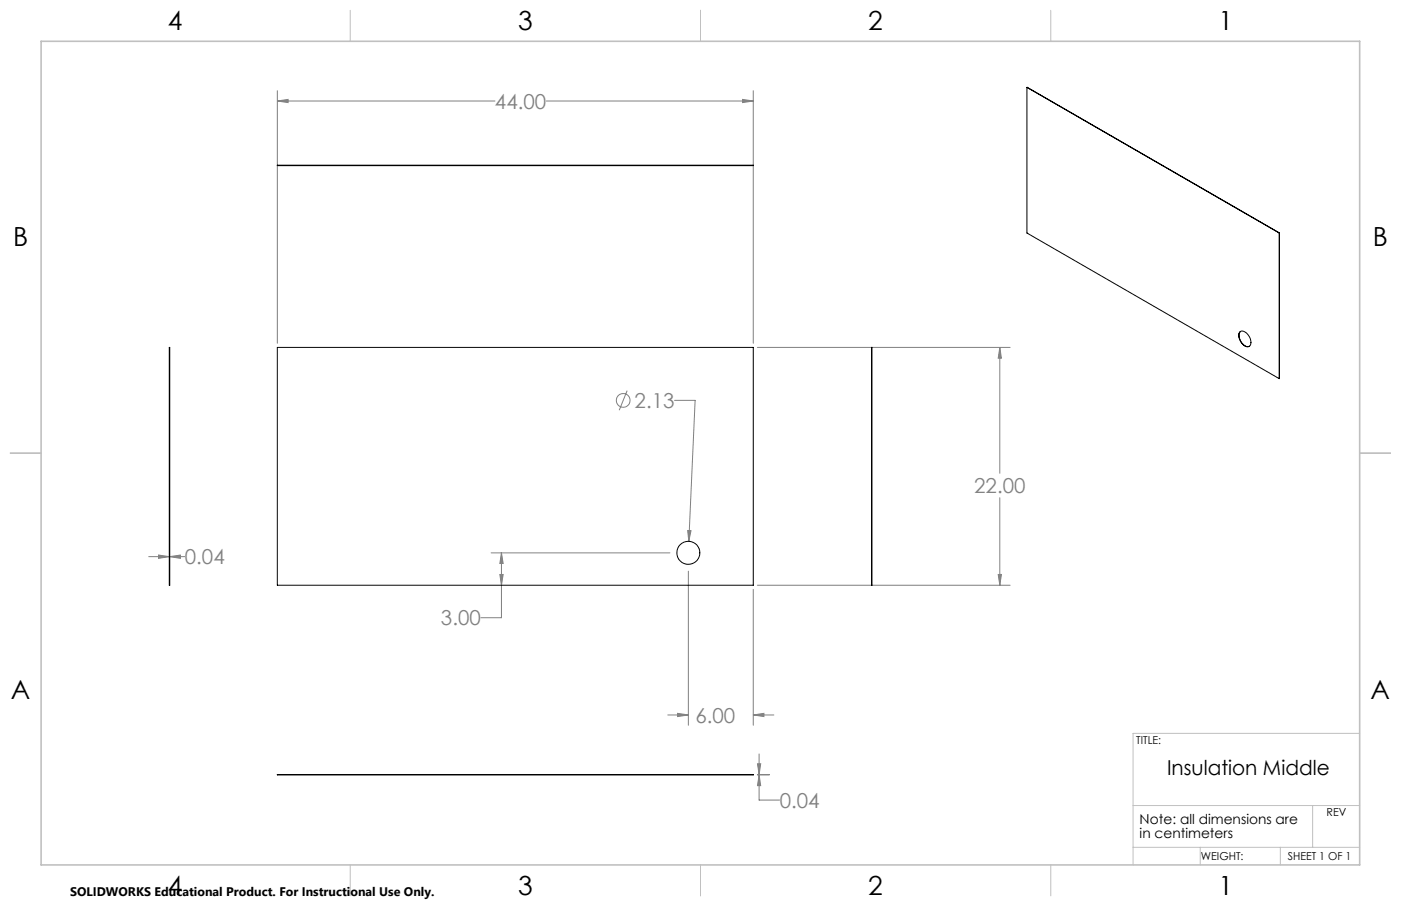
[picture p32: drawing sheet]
<svg xmlns="http://www.w3.org/2000/svg" width="432mm" height="279mm" viewBox="0 0 432 279" stroke-linecap="round" stroke-linejoin="round" font-family="sans-serif">
<defs><g id="words">
<g font-size="8.1">
<text x="51.7" y="9.3">4</text>
<text x="159.7" y="9.3">3</text>
<text x="267.6" y="9.3">2</text>
<text x="375.6" y="9.3">1</text>
<text x="4" y="76">B</text>
<text x="423.1" y="76">B</text>
<text x="3.3" y="215.7">A</text>
<text x="422.4" y="215.7">A</text>
<text x="51.7" y="276">4</text>
<text x="159.7" y="276">3</text>
<text x="267.6" y="276">2</text>
<text x="375.6" y="276">1</text>
</g>
<g font-size="6.3" fill="#808080">
<text x="152.6" y="33.5">44.00</text>
<text x="195.6" y="125.9">2.13</text>
<text x="300.3" y="152.1">22.00</text>
<text x="57" y="174.1">0.04</text>
<text x="135.9" y="192.9">3.00</text>
<text x="214.3" y="222.9">6.00</text>
<text x="240.3" y="249.1">0.04</text>
</g>
<text font-size="6.3" x="359.7" y="239.1">Insulation Middle</text>
<g font-size="4.2">
<text x="351.2" y="254.2">Note: all dimensions are</text>
<text x="351.2" y="258.4">in centimeters</text>
</g>
<text font-size="3.8" x="21.6" y="276.3">SOLIDWORKS Educational Product. For Instructional Use Only.</text>
<g font-size="3.4">
<text x="350.2" y="229.5">TITLE:</text>
<text x="408.9" y="251.7">REV</text>
<text x="370.1" y="265.3">WEIGHT:</text>
<text x="396.9" y="265.2">SHEET 1 OF 1</text>
</g>
</g></defs>
<g fill="none" stroke="#808080" stroke-width=".31">
<path d="M85.5 31.2l3.3-.5v.9zM85.5 28v77.9M85.5 31.2h67M168.4 31.2h63.8M228.8 30.7l3.4 .5-3.4 .4zM232.2 28v77.9M233.4 107.1h77.9M308.2 107.1l.4 3.4h-.9zM308.2 107.1v38.8M193.3 120.5l-2.4 6M207.9 123.5h6.3l-1.9 43.4M308.2 153.5v27"/>
<path d="M45.8 171.7h6.4M48.9 171.2l3.3 .5-3.3 .5zM52.3 171.7l3.3-.5v1zM52.3 171.7h4.6M151.4 170.5h55.1M154.1 177.2h1l-.5 3.3zM154.6 170.5l.5 3.3h-1zM154.6 170.5v20h-6.4M211.9 163.6l1.1 .1-.7 3.2zM212.2 176.1v47.6M307.7 177.2h.9l-.4 3.3zM232.2 181.8v41.9"/>
<path d="M233.4 180.5h77.9M208.8 220l3.4 .5-3.4 .5zM205.8 220.5h6.4M232.2 220.5l3.2-.5v1zM232.2 220.5h6.3M233.4 238.9h3.7M233.4 239h3.7M233.5 235.5h1l-.5 3.4zM234 239l.5 3.3h-1zM234 239v7.7h6.3M234 232.5v6.4"/>
<circle cx="192.1" cy="123.5" r="2.13"/>
</g>
<g fill="none" stroke="#c0c0c0" stroke-width=".31">
<path d="M108 3.2v9.5M215.9 3.2v9.5M323.8 3.2v9.5M3.1 139.7h9.6M419.1 139.7h9.5M419.1 226.2h-69.9v40.5M349.2 248.4h69.9M404.6 248.4v12.9M108 266.7v9.6M215.9 266.7v9.6M323.8 266.7v9.6M349.2 261.3h69.9"/>
<path d="M369.9 261.3v5.4M394.6 261.3v5.4"/>
</g>
<path d="M12.7 12.7h406.4v254h-406.4z" fill="none" stroke="#c0c0c0" stroke-width=".5"/>
<path d="M85.5 31.2l3.3-.5v.9zM228.8 30.7l3.4 .5-3.4 .4zM308.2 107.1l.4 3.4h-.9zM307.7 177.2h.9l-.4 3.3zM211.9 163.6l.4 3.3 .7-3.2zM208.8 220l3.4 .5-3.4 .5zM232.2 220.5l3.2-.5v1zM154.6 170.5l.5 3.3h-1zM154.1 177.2h1l-.5 3.3zM48.9 171.2l3.3 .5-3.3 .5zM52.3 171.7l3.3-.5v1zM233.5 235.5h1l-.5 3.4zM234 239l.5 3.3h-1z" fill="#808080"/>
<g fill="none" stroke="#000" stroke-width=".31">
<path d="M316.5 27l77.8 44.8M316.5 27v44.9l77.8 44.9M316.6 26.9l-.1 .1M85.5 50.9l146.7 .2zM394.3 71.8v45M52.2 107.1l.1 73.4zM85.5 107.1h146.7v73.4h-146.7zM268.6 107.1l.1 73.4zM382.2 102.3a2.24 2.24 0 0 1 2.9 1.6 2.18 2.18 0 0 1-.3 3 3.3 3.3 0 0 1-2.6-4.6zM382.4 102.2a3.1 3.1 0 0 0 1.2 4.4l.7 .3 .8-.1M85.5 238.9l146.7 .1z"/>
<circle cx="212.1" cy="170.5" r="3.6"/>
</g>
<use href="#words"/>
</svg>
